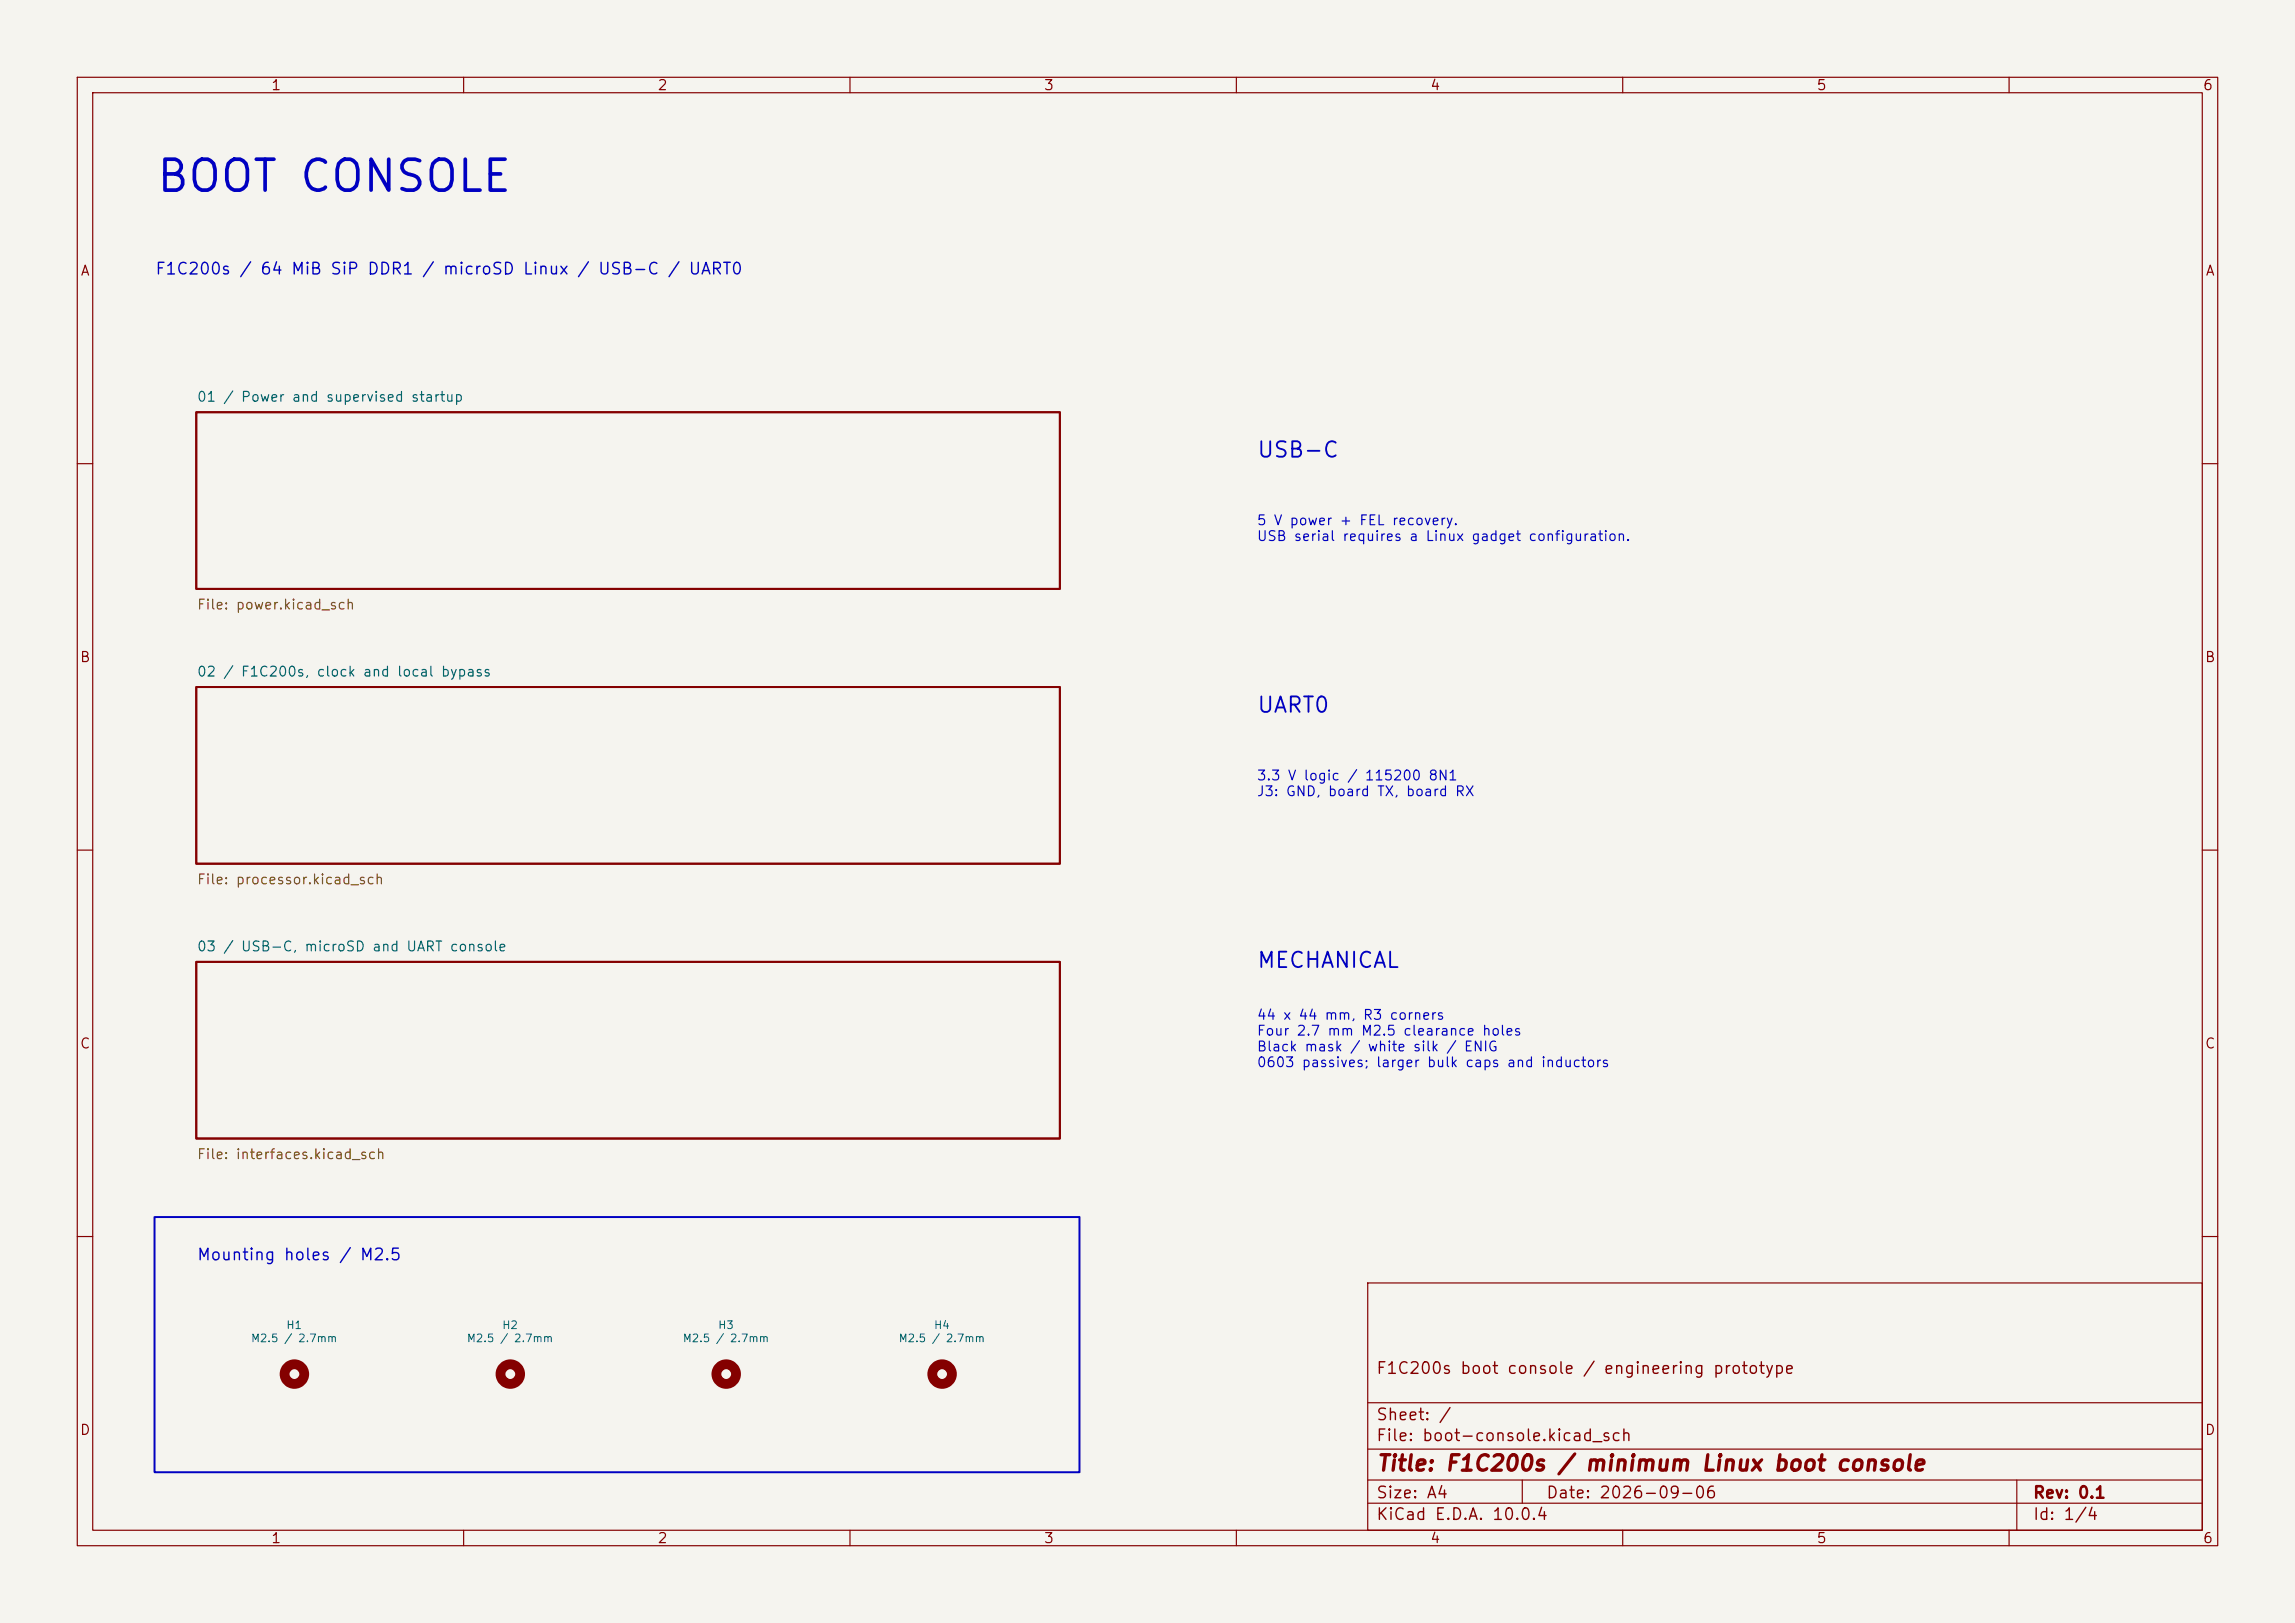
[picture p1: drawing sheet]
<svg xmlns="http://www.w3.org/2000/svg" width="297mm" height="210mm" viewBox="0 0 297 210" stroke-linecap="round" stroke-linejoin="round" font-family="sans-serif">
<defs><g id="words">
<text font-size="4" fill="#0000c2" x="20" y="25.8">BOOT CONSOLE</text>
<g font-size="2" fill="#0000c2">
<text x="162.6" y="59.7">USB-C</text>
<text x="162.6" y="92.7">UART0</text>
<text x="162.6" y="125.7">MECHANICAL</text>
</g>
<text font-size="2" fill="#840000" x="178" y="190.8">Title: F1C200s / minimum Linux boot console</text>
<g font-size="1.5" fill="#0000c2">
<text x="20" y="35.9">F1C200s / 64 MiB SiP DDR1 / microSD Linux / USB-C / UART0</text>
<text x="25.4" y="163.5">Mounting holes / M2.5</text>
</g>
<g font-size="1.5" fill="#840000">
<text x="178" y="178.2">F1C200s boot console / engineering prototype</text>
<text x="178" y="184.2">Sheet: /</text>
<text x="178" y="186.9">File: boot-console.kicad_sch</text>
<text x="178" y="197.1">KiCad E.D.A. 10.0.4</text>
<text x="178" y="194.3">Size: A4</text>
<text x="200" y="194.3">Date: 2026-09-06</text>
<text x="263" y="194.3">Rev: 0.1</text>
<text x="263" y="197.1">Id: 1/4</text>
</g>
<g font-size="1.3" fill="#840000">
<text x="35" y="12">1</text>
<text x="85" y="12">2</text>
<text x="135" y="12">3</text>
<text x="185" y="12">4</text>
<text x="235" y="12">5</text>
<text x="285" y="12">6</text>
<text x="10.3" y="36">A</text>
<text x="285.3" y="36">A</text>
<text x="10.3" y="86">B</text>
<text x="285.3" y="86">B</text>
<text x="10.3" y="136">C</text>
<text x="285.3" y="136">C</text>
<text x="10.3" y="186">D</text>
<text x="285.3" y="186">D</text>
<text x="35" y="200">1</text>
<text x="85" y="200">2</text>
<text x="135" y="200">3</text>
<text x="185" y="200">4</text>
<text x="235" y="200">5</text>
<text x="285" y="200">6</text>
</g>
<g font-size="1.3" fill="#006464">
<text x="25.4" y="52.3">01 / Power and supervised startup</text>
<text x="25.4" y="87.9">02 / F1C200s, clock and local bypass</text>
<text x="25.4" y="123.4">03 / USB-C, microSD and UART console</text>
</g>
<g font-size="1.3" fill="#0000c2">
<text x="162.6" y="68.3">5 V power + FEL recovery.</text>
<text x="162.6" y="70.3">USB serial requires a Linux gadget configuration.</text>
<text x="162.6" y="101.3">3.3 V logic / 115200 8N1</text>
<text x="162.6" y="103.3">J3: GND, board TX, board RX</text>
<text x="162.6" y="132.3">44 x 44 mm, R3 corners</text>
<text x="162.6" y="134.3">Four 2.7 mm M2.5 clearance holes</text>
<text x="162.6" y="136.4">Black mask / white silk / ENIG</text>
<text x="162.6" y="138.4">0603 passives; larger bulk caps and inductors</text>
</g>
<g font-size="1.3" fill="#725600">
<text x="25.4" y="79.2">File: power.kicad_sch</text>
<text x="25.4" y="114.7">File: processor.kicad_sch</text>
<text x="25.4" y="150.3">File: interfaces.kicad_sch</text>
</g>
<g font-size="1" fill="#006464">
<text x="32.4" y="173.9">M2.5 / 2.7mm</text>
<text x="37" y="172.2">H1</text>
<text x="60.3" y="173.9">M2.5 / 2.7mm</text>
<text x="64.9" y="172.2">H2</text>
<text x="88.3" y="173.9">M2.5 / 2.7mm</text>
<text x="92.9" y="172.2">H3</text>
<text x="116.2" y="173.9">M2.5 / 2.7mm</text>
<text x="120.8" y="172.2">H4</text>
</g>
</g></defs>
<path d="M0 0h297v210h-297z" fill="#f5f4ef" stroke="#f5f4ef" stroke-width=".13"/>
<g fill="none" stroke="#840000" stroke-width=".15">
<path d="M10 10h277v190h-277zM12 12h273v186h-273zM60 10v2M110 10v2M160 10v2M210 10v2M260 10v2M10 60h2M285 60h2M10 110h2M285 110h2M10 160h2"/>
<path d="M177 166h108v32h-108zM285 160h2M60 198v2M110 198v2M160 198v2M177 194.5h108M177 191.5h108M177 187.5h108M177 181.5h108M197 191.5v3M210 198v2M260 198v2"/>
<path d="M261 191.5v6.5"/>
</g>
<path d="M25.4 53.3h111.8v22.9h-111.8zM25.4 88.9h111.8v22.9h-111.8zM25.4 124.5h111.8v22.8h-111.8z" fill="none" stroke="#840000" stroke-width=".25"/>
<g fill="none" stroke="#840000" stroke-width="1.3">
<circle cx="38.1" cy="177.8" r="1.27"/>
<circle cx="66" cy="177.8" r="1.27"/>
<circle cx="94" cy="177.8" r="1.27"/>
<circle cx="121.9" cy="177.8" r="1.27"/>
</g>
<path d="M20 157.5h119.7v33h-119.7z" fill="none" stroke="#0000c2" stroke-width=".25"/>
<use href="#words"/>
</svg>
